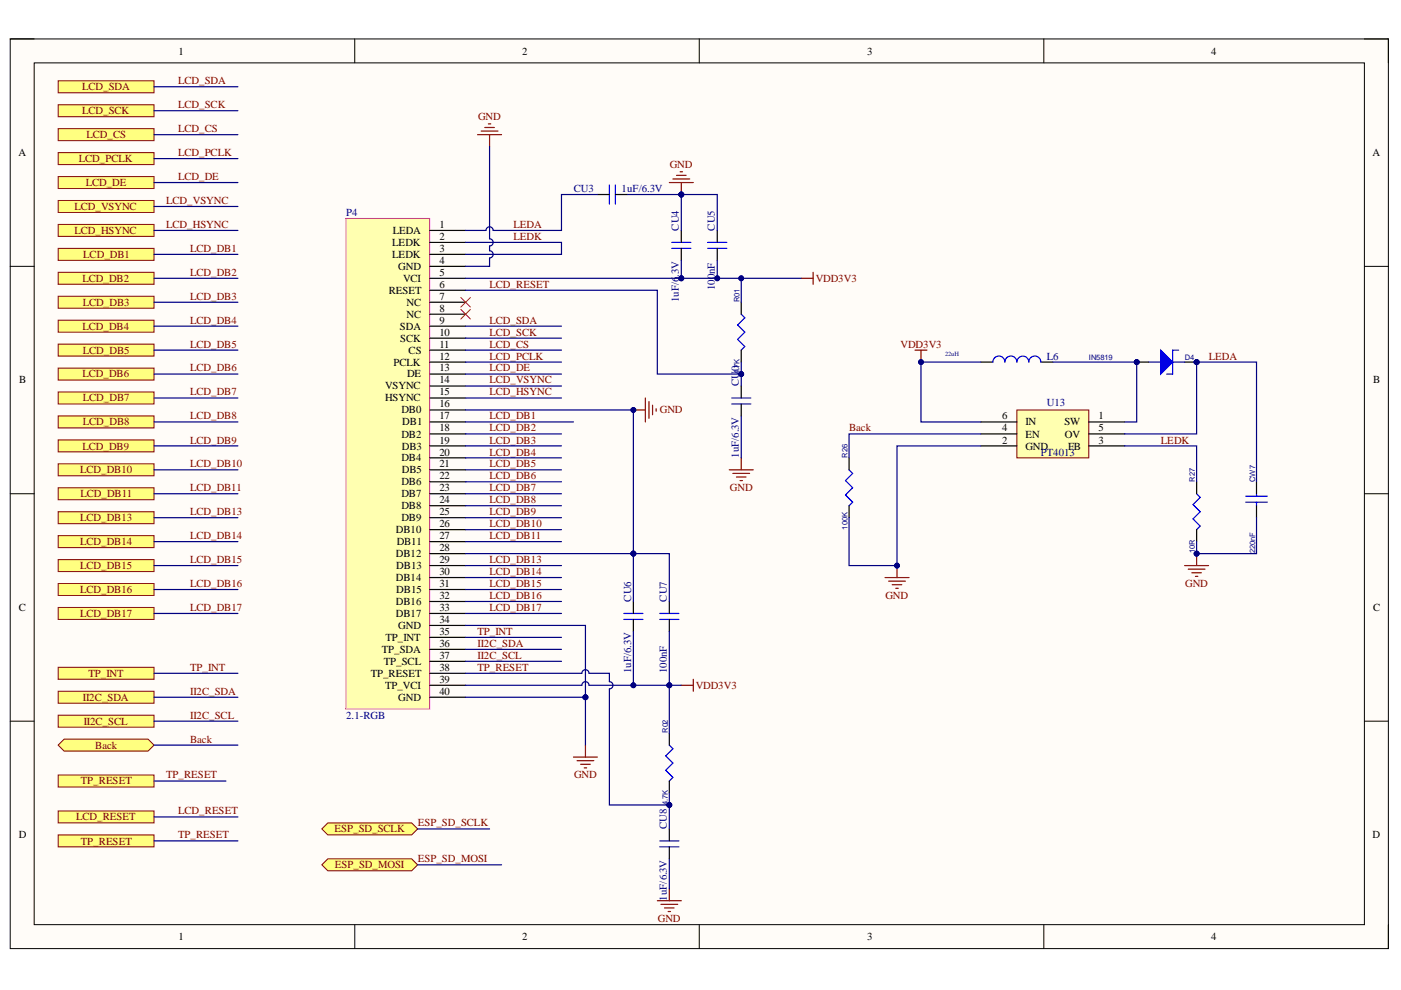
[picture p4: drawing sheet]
<svg xmlns="http://www.w3.org/2000/svg" width="297mm" height="210mm" viewBox="0 0 297 210" stroke-linecap="round" stroke-linejoin="round" font-family="sans-serif">
<defs><g id="words">
<g font-size="2.3">
<text x="37.9" y="11.6">1</text>
<text x="110.7" y="11.6">2</text>
<text x="183.8" y="11.6">3</text>
<text x="256.8" y="11.6">4</text>
<text x="3.9" y="33.1">A</text>
<text x="291" y="33.1">A</text>
<text x="83.2" y="52.2">LEDK</text>
<text x="83.3" y="49.6">LEDA</text>
<text x="93.1" y="48.3">1</text>
<text x="93.1" y="50.9">2</text>
<text x="93.1" y="53.4">3</text>
<text x="83.2" y="54.7">LEDK</text>
<text x="84.4" y="57.2">GND</text>
<text x="85.5" y="59.8">VCI</text>
<text x="93.1" y="56">4</text>
<text x="93.1" y="58.5">5</text>
<text x="82.4" y="62.3">RESET</text>
<text x="86.2" y="64.8">NC</text>
<text x="93.1" y="61">6</text>
<text x="93.1" y="63.6">7</text>
<text x="84.8" y="69.9">SDA</text>
<text x="86.2" y="67.4">NC</text>
<text x="93.1" y="66.1">8</text>
<text x="93.1" y="68.6">9</text>
<text x="93.1" y="71.2">10</text>
<text x="83.4" y="77.5">PCLK</text>
<text x="84.9" y="72.4">SCK</text>
<text x="86.6" y="75">CS</text>
<text x="93.1" y="73.7">11</text>
<text x="93.1" y="76.2">12</text>
<text x="4.1" y="81.3">B</text>
<text x="81.7" y="82.6">VSYNC</text>
<text x="86.3" y="80">DE</text>
<text x="93.1" y="78.8">13</text>
<text x="93.1" y="81.3">14</text>
<text x="93.1" y="83.8">15</text>
<text x="291.1" y="81.3">B</text>
<text x="81.7" y="85.1">HSYNC</text>
<text x="85.1" y="87.6">DB0</text>
<text x="93.1" y="86.4">16</text>
<text x="93.1" y="88.9">17</text>
<text x="212.5" y="88.9">6</text>
<text x="232.9" y="88.9">1</text>
<text x="85.1" y="92.8">DB2</text>
<text x="85.2" y="95.3">DB3</text>
<text x="85.3" y="90.2">DB1</text>
<text x="93.1" y="91.4">18</text>
<text x="93.1" y="94">19</text>
<text x="212.5" y="91.4">4</text>
<text x="212.5" y="94">2</text>
<text x="217.4" y="90.2">IN</text>
<text x="217.4" y="92.8">EN</text>
<text x="217.4" y="95.3">GND</text>
<text x="225.7" y="90.2">SW</text>
<text x="225.8" y="92.8">OV</text>
<text x="226.4" y="95.3">FB</text>
<text x="232.9" y="94">3</text>
<text x="232.9" y="91.4">5</text>
<text x="85.1" y="97.8">DB4</text>
<text x="85.2" y="100.4">DB5</text>
<text x="93.1" y="96.6">20</text>
<text x="93.1" y="99.1">21</text>
<text x="93.1" y="101.6">22</text>
<text x="85.1" y="102.9">DB6</text>
<text x="85.1" y="105.4">DB7</text>
<text x="85.1" y="108">DB8</text>
<text x="93.1" y="104.2">23</text>
<text x="93.1" y="106.7">24</text>
<text x="83.9" y="113">DB10</text>
<text x="85.1" y="110.5">DB9</text>
<text x="93.1" y="109.2">25</text>
<text x="93.1" y="111.8">26</text>
<text x="83.9" y="118.1">DB12</text>
<text x="84.1" y="115.6">DB11</text>
<text x="93.1" y="114.3">27</text>
<text x="93.1" y="116.8">28</text>
<text x="93.1" y="119.4">29</text>
<text x="83.9" y="123.2">DB14</text>
<text x="84" y="120.6">DB13</text>
<text x="84" y="125.7">DB15</text>
<text x="93.1" y="121.9">30</text>
<text x="93.1" y="124.4">31</text>
<text x="4" y="129.5">C</text>
<text x="83.9" y="128.2">DB16</text>
<text x="83.9" y="130.8">DB17</text>
<text x="93.1" y="127">32</text>
<text x="93.1" y="129.5">33</text>
<text x="291.1" y="129.5">C</text>
<text x="81.7" y="135.9">TP_INT</text>
<text x="84.4" y="133.3">GND</text>
<text x="93.1" y="132">34</text>
<text x="93.1" y="134.6">35</text>
<text x="93.1" y="137.2">36</text>
<text x="78.6" y="143.5">TP_RESET</text>
<text x="81" y="138.5">TP_SDA</text>
<text x="81.4" y="141">TP_SCL</text>
<text x="93.1" y="139.7">37</text>
<text x="93.1" y="142.3">38</text>
<text x="81.7" y="146.1">TP_VCI</text>
<text x="84.4" y="148.6">GND</text>
<text x="93.1" y="144.8">39</text>
<text x="93.1" y="147.3">40</text>
<text x="4" y="177.7">D</text>
<text x="291" y="177.7">D</text>
<text x="37.9" y="199.3">1</text>
<text x="110.7" y="199.3">2</text>
<text x="183.8" y="199.3">3</text>
<text x="256.8" y="199.3">4</text>
</g>
<g font-size="2.3" fill="#800000">
<text x="37.8" y="17.9">LCD_SDA</text>
<text x="17.4" y="19.2">LCD_SDA</text>
<text x="37.8" y="23">LCD_SCK</text>
<text x="17.4" y="24.2">LCD_SCK</text>
<text x="18.3" y="29.3">LCD_CS</text>
<text x="37.8" y="28">LCD_CS</text>
<text x="101.3" y="25.5">GND</text>
<text x="16.7" y="34.4">LCD_PCLK</text>
<text x="37.8" y="33.1">LCD_PCLK</text>
<text x="142" y="35.6">GND</text>
<text x="18.2" y="39.4">LCD_DE</text>
<text x="37.8" y="38.2">LCD_DE</text>
<text x="15.8" y="44.5">LCD_VSYNC</text>
<text x="35.2" y="43.2">LCD_VSYNC</text>
<text x="15.8" y="49.6">LCD_HSYNC</text>
<text x="35.2" y="48.3">LCD_HSYNC</text>
<text x="40.3" y="53.4">LCD_DB1</text>
<text x="108.9" y="50.9">LEDK</text>
<text x="108.9" y="48.3">LEDA</text>
<text x="17.5" y="59.8">LCD_DB2</text>
<text x="17.7" y="54.7">LCD_DB1</text>
<text x="40.3" y="58.5">LCD_DB2</text>
<text x="172.9" y="59.8">VDD3V3</text>
<text x="17.6" y="64.8">LCD_DB3</text>
<text x="40.3" y="63.6">LCD_DB3</text>
<text x="103.8" y="61">LCD_RESET</text>
<text x="17.5" y="69.9">LCD_DB4</text>
<text x="40.3" y="68.6">LCD_DB4</text>
<text x="103.8" y="68.6">LCD_SDA</text>
<text x="103.8" y="71.2">LCD_SCK</text>
<text x="17.6" y="75">LCD_DB5</text>
<text x="40.3" y="73.7">LCD_DB5</text>
<text x="103.8" y="76.2">LCD_PCLK</text>
<text x="103.8" y="73.7">LCD_CS</text>
<text x="190.9" y="73.7">VDD3V3</text>
<text x="256.3" y="76.2">LEDA</text>
<text x="17.5" y="80">LCD_DB6</text>
<text x="40.3" y="78.8">LCD_DB6</text>
<text x="40.3" y="83.8">LCD_DB7</text>
<text x="103.8" y="78.8">LCD_DE</text>
<text x="103.8" y="81.3">LCD_VSYNC</text>
<text x="103.8" y="83.8">LCD_HSYNC</text>
<text x="17.6" y="85.1">LCD_DB7</text>
<text x="40.3" y="88.9">LCD_DB8</text>
<text x="103.8" y="88.9">LCD_DB1</text>
<text x="139.9" y="87.6">GND</text>
<text x="17.5" y="95.3">LCD_DB9</text>
<text x="17.6" y="90.2">LCD_DB8</text>
<text x="40.3" y="94">LCD_DB9</text>
<text x="103.8" y="91.4">LCD_DB2</text>
<text x="103.8" y="94">LCD_DB3</text>
<text x="180" y="91.4">Back</text>
<text x="246.1" y="94">LEDK</text>
<text x="17" y="100.4">LCD_DB10</text>
<text x="40.3" y="99.1">LCD_DB10</text>
<text x="103.8" y="96.6">LCD_DB4</text>
<text x="103.8" y="99.1">LCD_DB5</text>
<text x="103.8" y="101.6">LCD_DB6</text>
<text x="17.1" y="105.4">LCD_DB11</text>
<text x="40.3" y="104.2">LCD_DB11</text>
<text x="103.8" y="104.2">LCD_DB7</text>
<text x="103.8" y="106.7">LCD_DB8</text>
<text x="154.8" y="104.2">GND</text>
<text x="17" y="110.5">LCD_DB13</text>
<text x="40.3" y="109.2">LCD_DB13</text>
<text x="103.8" y="109.2">LCD_DB9</text>
<text x="103.8" y="111.8">LCD_DB10</text>
<text x="17" y="115.6">LCD_DB14</text>
<text x="40.3" y="114.3">LCD_DB14</text>
<text x="40.3" y="119.4">LCD_DB15</text>
<text x="103.8" y="114.3">LCD_DB11</text>
<text x="103.8" y="119.4">LCD_DB13</text>
<text x="17" y="120.6">LCD_DB15</text>
<text x="17" y="125.7">LCD_DB16</text>
<text x="40.3" y="124.4">LCD_DB16</text>
<text x="103.8" y="121.9">LCD_DB14</text>
<text x="103.8" y="124.4">LCD_DB15</text>
<text x="251.3" y="124.4">GND</text>
<text x="17" y="130.8">LCD_DB17</text>
<text x="40.3" y="129.5">LCD_DB17</text>
<text x="103.8" y="127">LCD_DB16</text>
<text x="103.8" y="129.5">LCD_DB17</text>
<text x="187.7" y="127">GND</text>
<text x="101.3" y="134.6">TP_INT</text>
<text x="101.3" y="137.2">II2C_SDA</text>
<text x="18.8" y="143.5">TP_INT</text>
<text x="40.3" y="142.3">TP_INT</text>
<text x="101.3" y="139.7">II2C_SCL</text>
<text x="101.3" y="142.3">TP_RESET</text>
<text x="17.6" y="148.6">II2C_SDA</text>
<text x="40.3" y="147.3">II2C_SDA</text>
<text x="147.5" y="146.1">VDD3V3</text>
<text x="17.8" y="153.7">II2C_SCL</text>
<text x="40.3" y="152.4">II2C_SCL</text>
<text x="20.2" y="158.7">Back</text>
<text x="40.3" y="157.5">Back</text>
<text x="17.2" y="166.3">TP_RESET</text>
<text x="35.2" y="165.1">TP_RESET</text>
<text x="121.7" y="165.1">GND</text>
<text x="16.1" y="173.9">LCD_RESET</text>
<text x="37.8" y="172.7">LCD_RESET</text>
<text x="17.2" y="179.1">TP_RESET</text>
<text x="37.8" y="177.7">TP_RESET</text>
<text x="70.9" y="176.5">ESP_SD_SCLK</text>
<text x="88.6" y="175.2">ESP_SD_SCLK</text>
<text x="71" y="184.1">ESP_SD_MOSI</text>
<text x="88.6" y="182.9">ESP_SD_MOSI</text>
<text x="139.5" y="195.5">GND</text>
</g>
<g font-size="2.3" fill="#000080">
<text x="121.6" y="40.7">CU3</text>
<text x="131.8" y="40.7">1uF/6.3V</text>
<text x="73.4" y="45.8">P4</text>
<text x="143.9" y="48.9" transform="rotate(-90 143.9 48.9)">CU4</text>
<text x="151.6" y="48.9" transform="rotate(-90 151.6 48.9)">CU5</text>
<text x="143.9" y="58.7" transform="rotate(-90 143.9 58.7)">.3V</text>
<text x="143.9" y="64.1" transform="rotate(-90 143.9 64.1)">1uF/6</text>
<text x="151.6" y="61.5" transform="rotate(-90 151.6 61.5)">100nF</text>
<text x="222" y="76.2">L6</text>
<text x="156.6" y="81.8" transform="rotate(-90 156.6 81.8)">CU</text>
<text x="156.6" y="78.7" transform="rotate(-90 156.6 78.7)">0</text>
<text x="222" y="86.1">U13</text>
<text x="156.6" y="97.1" transform="rotate(-90 156.6 97.1)">1uF/6.3V</text>
<text x="220.7" y="96.6">PT4013</text>
<text x="133.8" y="127.6" transform="rotate(-90 133.8 127.6)">CU6</text>
<text x="141.4" y="127.6" transform="rotate(-90 141.4 127.6)">CU7</text>
<text x="133.8" y="142.8" transform="rotate(-90 133.8 142.8)">1uF/6.3V</text>
<text x="141.4" y="142.8" transform="rotate(-90 141.4 142.8)">100nF</text>
<text x="73.4" y="152.4">2.1-RGB</text>
<text x="141.4" y="175.8" transform="rotate(-90 141.4 175.8)">CU8</text>
<text x="141.4" y="191" transform="rotate(-90 141.4 191)">1uF/6.3V</text>
</g>
<g font-size="1.6" fill="#000080">
<text x="156.8" y="64.1" transform="rotate(-90 156.8 64.1)">R01</text>
<text x="230.8" y="76.4">IN5819</text>
<text x="251.2" y="76.4">D4</text>
<text x="156.8" y="79.3" transform="rotate(-90 156.8 79.3)">4.7K</text>
<text x="179.7" y="97.1" transform="rotate(-90 179.7 97.1)">R26</text>
<text x="253.3" y="102.2" transform="rotate(-90 253.3 102.2)">R27</text>
<text x="266.1" y="102.2" transform="rotate(-90 266.1 102.2)">CW7</text>
<text x="179.7" y="112.3" transform="rotate(-90 179.7 112.3)">100K</text>
<text x="253.3" y="117.4" transform="rotate(-90 253.3 117.4)">10R</text>
<text x="266.1" y="117.4" transform="rotate(-90 266.1 117.4)">220nF</text>
<text x="141.6" y="155.4" transform="rotate(-90 141.6 155.4)">R02</text>
<text x="141.6" y="170.7" transform="rotate(-90 141.6 170.7)">4.7K</text>
</g>
<text font-size="1.4" fill="#000080" x="200.4" y="75.4">22uH</text>
</g></defs>
<path d="M2.2 8.3h292.2v192.8h-292.2z" fill-rule="evenodd" fill="#fffcf8"/>
<path d="M2.2 8.3h292.2v192.8h-292.2z" fill="none" stroke="#000" stroke-width=".21"/>
<path d="M7.2 13.3h282.1v182.7h-282.1z" fill-rule="evenodd" fill="#fffcf8"/>
<g fill="none" stroke="#000" stroke-width=".21">
<path d="M2.2 8.3h5M7.2 13.3h282.1v182.7h-282.1zM75.2 8.3v5M148.3 8.3v5M221.3 8.3v5M289.3 8.3h5.1v5M2.2 56.5h5M289.3 56.5h5.1M2.2 104.7h5M289.3 104.7h5.1M2.2 152.9h5M289.3 152.9h5.1"/>
<path d="M75.2 196v5.1M148.3 196v5.1M221.3 196v5.1M294.4 196v5.1"/>
</g>
<path d="M73.3 46.3h17.8v104.1h-17.8z" fill-rule="evenodd" fill="#ffffb0"/>
<path d="M73.3 46.3h17.8v104.1h-17.8z" fill="none" stroke="#f0f" stroke-width=".21"/>
<g fill="none" stroke="#000" stroke-width=".25">
<path d="M91.1 48.9h7.6M91.1 51.4h7.6M91.1 53.9h7.6M91.1 56.5h7.6M91.1 59h7.6M144.4 48.9v2.5M144.4 52.7v2.5M91.1 61.5h7.6M91.1 64.1h7.6M91.1 66.6h7.6M91.1 69.2h7.6M91.1 71.7h7.6"/>
<path d="M91.1 74.2h7.6M91.1 76.8h7.6M91.1 79.3h7.6M91.1 81.8h7.6M91.1 84.4h7.6M91.1 86.9h7.6M91.1 89.5h7.6M91.1 92h7.6M91.1 94.5h7.6M91.1 97.1h7.6M91.1 99.6h7.6M91.1 102.2h7.6"/>
<path d="M91.1 104.7h7.6M91.1 107.2h7.6M91.1 109.8h7.6M91.1 112.3h7.6M91.1 114.8h7.6M91.1 117.4h7.6M91.1 119.9h7.6M91.1 122.5h7.6M91.1 125h7.6M91.1 127.5h7.6M91.1 130.1h7.6M91.1 132.6h7.6"/>
<path d="M91.1 135.1h7.6M91.1 137.7h7.6M91.1 140.2h7.6M91.1 142.8h7.6M91.1 145.3h7.6M91.1 147.8h7.6"/>
</g>
<path d="M101.3 28.6h5M102 27.8h3.6M102.8 27h2M103.5 26.3h.6M103.8 28.6v2.5M141.9 38.7h5.1M142.7 37.9h3.5M143.4 37.2h2.1M144.2 36.4h.5M144.4 38.7v2.5" fill="none" stroke="#800000" stroke-width=".25"/>
<path d="M97.7 65.6l2 2M97.7 63.1l2 2M99.7 65.6l-2 2M99.7 63.1l-2 2" fill="none" stroke="#f00" stroke-width=".21"/>
<path d="M142.4 51.4h4.1M142.4 52.7h4.1" fill="none" stroke="#00f" stroke-width=".25"/>
<circle cx="144.4" cy="41.2" r=".51" fill="#000080"/>
<circle cx="144.4" cy="41.2" r=".51" fill="none" stroke="#000080" stroke-width=".21"/>
<path d="M150 51.4h4.1M150 52.7h4.1M132.3 130.1h4M132.3 131.3h4" fill="none" stroke="#00f" stroke-width=".25"/>
<path d="M152.1 48.9v2.5M152.1 52.7v2.5M134.3 127.5v2.6M134.3 131.3v2.6" fill="none" stroke="#000" stroke-width=".25"/>
<path d="M134.3 86.9h2.5M136.8 84.4v5.1M137.6 85.1v3.6M138.4 85.9v2M139.1 86.7v.5" fill="none" stroke="#800000" stroke-width=".25"/>
<circle cx="134.3" cy="86.9" r=".51" fill="#000080"/>
<circle cx="134.3" cy="86.9" r=".51" fill="none" stroke="#000080" stroke-width=".21"/>
<path d="M129.2 39.2v4.1M130.5 39.2v4.1M139.9 130.1h4M139.9 131.3h4" fill="none" stroke="#00f" stroke-width=".25"/>
<path d="M126.7 41.2h2.5M130.5 41.2h2.5M141.9 127.5v2.6M141.9 131.3v2.6" fill="none" stroke="#000" stroke-width=".25"/>
<path d="M169.9 59h2.5M172.4 57.7v2.6M124.1 158v2.5M144.4 145.3h2.6M147 144v2.6M121.6 160.5h5.1M122.3 161.3h3.6M123.1 162h2M123.9 162.8h.5" fill="none" stroke="#800000" stroke-width=".25"/>
<path d="M215.6 86.9h15.2v10.2h-15.2z" fill-rule="evenodd" fill="#ffffb0"/>
<path d="M215.6 86.9h15.2v10.2h-15.2z" fill="none" stroke="#800000" stroke-width=".21"/>
<path d="M180 97.1v2.5M208 89.5h7.6M208 92h7.6M208 94.5h7.6M230.8 89.5h7.7M230.8 92h7.7M230.8 94.5h7.7M180 107.2v2.6" fill="none" stroke="#000" stroke-width=".25"/>
<path d="M180 99.6l.8 .8-1.5 1.5 1.5 1.5-1.5 1.5 1.5 1.6-.8 .7" fill="none" stroke="#00f" stroke-width=".25"/>
<path d="M190.2 119.9v2.6M187.6 122.5h5.1M188.4 123.2h3.6M189.2 124h2M189.9 124.7h.5" fill="none" stroke="#800000" stroke-width=".25"/>
<circle cx="190.2" cy="119.9" r=".51" fill="#000080"/>
<circle cx="190.2" cy="119.9" r=".51" fill="none" stroke="#000080" stroke-width=".21"/>
<path d="M208 76.8h2.5M220.7 76.8h2.5" fill="none" stroke="#000" stroke-width=".25"/>
<path d="M210.5 76.8a1.27 1.27 0 0 1 1.3-1.3 1.27 1.27 0 0 1 1.2 1.3 1.27 1.27 0 0 1 1.3-1.3 1.27 1.27 0 0 1 1.3 1.3 1.27 1.27 0 0 1 1.3-1.3 1.27 1.27 0 0 1 1.2 1.3 1.27 1.27 0 0 1 1.3-1.3 1.27 1.27 0 0 1 1.3 1.3" fill="none" stroke="#00f" stroke-width=".25"/>
<circle cx="241" cy="76.8" r=".51" fill="#000080"/>
<circle cx="241" cy="76.8" r=".51" fill="none" stroke="#000080" stroke-width=".21"/>
<circle cx="253.7" cy="76.8" r=".51" fill="#000080"/>
<circle cx="253.7" cy="76.8" r=".51" fill="none" stroke="#000080" stroke-width=".21"/>
<path d="M246.1 74.2l2.5 2.6-2.5 2.5z" fill="#00f"/>
<path d="M243.5 76.8h2.6M246.1 74.2l2.5 2.6-2.5 2.5zM248.6 76.8h2.6M249.9 74.2h-1.3v5.1h-1.2" fill="none" stroke="#00f" stroke-width=".25"/>
<path d="M241 76.8h2.5" fill="none" stroke="#000" stroke-width=".25"/>
<circle cx="241" cy="76.8" r=".51" fill="#000080"/>
<circle cx="241" cy="76.8" r=".51" fill="none" stroke="#000080" stroke-width=".21"/>
<path d="M251.2 76.8h2.5" fill="none" stroke="#000" stroke-width=".25"/>
<circle cx="253.7" cy="76.8" r=".51" fill="#000080"/>
<circle cx="253.7" cy="76.8" r=".51" fill="none" stroke="#000080" stroke-width=".21"/>
<path d="M253.7 104.7l.8 .8-1.6 1.5 1.6 1.5-1.6 1.5 1.6 1.5-.8 .8" fill="none" stroke="#00f" stroke-width=".25"/>
<path d="M253.7 102.2v2.5M253.7 112.3v2.5" fill="none" stroke="#000" stroke-width=".25"/>
<circle cx="253.7" cy="117.4" r=".51" fill="#000080"/>
<circle cx="253.7" cy="117.4" r=".51" fill="none" stroke="#000080" stroke-width=".21"/>
<path d="M251.2 119.9h5M253.7 117.4v2.5M251.9 120.7h3.6M252.7 121.4h2M253.5 122.2h.5" fill="none" stroke="#800000" stroke-width=".25"/>
<circle cx="253.7" cy="117.4" r=".51" fill="#000080"/>
<circle cx="253.7" cy="117.4" r=".51" fill="none" stroke="#000080" stroke-width=".21"/>
<path d="M264.1 106.5h4.6M264.1 105.2h4.6M266.4 104.7v.5M266.4 106.5v.7" fill="none" stroke="#00f" stroke-width=".25"/>
<path d="M266.4 102.2v2.5M266.4 107.2v2.6" fill="none" stroke="#000" stroke-width=".25"/>
<path d="M194 74.2h2.5M195.3 74.2v2.6" fill="none" stroke="#800000" stroke-width=".25"/>
<circle cx="195.3" cy="76.8" r=".51" fill="#000080"/>
<circle cx="195.3" cy="76.8" r=".51" fill="none" stroke="#000080" stroke-width=".21"/>
<path d="M12.3 17.1h20.4v2.6h-20.4z" fill-rule="evenodd" fill="#ffff80"/>
<path d="M12.3 17.1h20.4v2.6h-20.4z" fill="none" stroke="#800000" stroke-width=".21"/>
<path d="M12.3 22.2h20.4v2.5h-20.4z" fill-rule="evenodd" fill="#ffff80"/>
<path d="M12.3 22.2h20.4v2.5h-20.4z" fill="none" stroke="#800000" stroke-width=".21"/>
<path d="M12.3 27.3h20.4v2.5h-20.4z" fill-rule="evenodd" fill="#ffff80"/>
<path d="M12.3 27.3h20.4v2.5h-20.4z" fill="none" stroke="#800000" stroke-width=".21"/>
<path d="M12.3 32.4h20.4v2.5h-20.4z" fill-rule="evenodd" fill="#ffff80"/>
<path d="M12.3 32.4h20.4v2.5h-20.4z" fill="none" stroke="#800000" stroke-width=".21"/>
<path d="M12.3 37.4h20.4v2.6h-20.4z" fill-rule="evenodd" fill="#ffff80"/>
<path d="M12.3 37.4h20.4v2.6h-20.4z" fill="none" stroke="#800000" stroke-width=".21"/>
<path d="M12.3 42.5h20.4v2.5h-20.4z" fill-rule="evenodd" fill="#ffff80"/>
<path d="M12.3 42.5h20.4v2.5h-20.4z" fill="none" stroke="#800000" stroke-width=".21"/>
<path d="M12.3 47.6h20.4v2.5h-20.4z" fill-rule="evenodd" fill="#ffff80"/>
<path d="M12.3 47.6h20.4v2.5h-20.4z" fill="none" stroke="#800000" stroke-width=".21"/>
<path d="M12.3 52.7h20.4v2.5h-20.4z" fill-rule="evenodd" fill="#ffff80"/>
<path d="M12.3 52.7h20.4v2.5h-20.4z" fill="none" stroke="#800000" stroke-width=".21"/>
<path d="M12.3 57.7h20.4v2.6h-20.4z" fill-rule="evenodd" fill="#ffff80"/>
<path d="M12.3 57.7h20.4v2.6h-20.4z" fill="none" stroke="#800000" stroke-width=".21"/>
<path d="M12.3 62.8h20.4v2.6h-20.4z" fill-rule="evenodd" fill="#ffff80"/>
<path d="M12.3 62.8h20.4v2.6h-20.4z" fill="none" stroke="#800000" stroke-width=".21"/>
<path d="M12.3 67.9h20.4v2.5h-20.4z" fill-rule="evenodd" fill="#ffff80"/>
<path d="M12.3 67.9h20.4v2.5h-20.4z" fill="none" stroke="#800000" stroke-width=".21"/>
<path d="M12.3 73h20.4v2.5h-20.4z" fill-rule="evenodd" fill="#ffff80"/>
<path d="M12.3 73h20.4v2.5h-20.4z" fill="none" stroke="#800000" stroke-width=".21"/>
<path d="M12.3 78h20.4v2.6h-20.4z" fill-rule="evenodd" fill="#ffff80"/>
<path d="M12.3 78h20.4v2.6h-20.4z" fill="none" stroke="#800000" stroke-width=".21"/>
<path d="M12.3 83.1h20.4v2.6h-20.4z" fill-rule="evenodd" fill="#ffff80"/>
<path d="M12.3 83.1h20.4v2.6h-20.4z" fill="none" stroke="#800000" stroke-width=".21"/>
<path d="M12.3 88.2h20.4v2.5h-20.4z" fill-rule="evenodd" fill="#ffff80"/>
<path d="M12.3 88.2h20.4v2.5h-20.4z" fill="none" stroke="#800000" stroke-width=".21"/>
<path d="M12.3 93.3h20.4v2.5h-20.4z" fill-rule="evenodd" fill="#ffff80"/>
<path d="M12.3 93.3h20.4v2.5h-20.4z" fill="none" stroke="#800000" stroke-width=".21"/>
<path d="M12.3 98.3h20.4v2.6h-20.4z" fill-rule="evenodd" fill="#ffff80"/>
<path d="M12.3 98.3h20.4v2.6h-20.4z" fill="none" stroke="#800000" stroke-width=".21"/>
<path d="M12.3 103.4h20.4v2.6h-20.4z" fill-rule="evenodd" fill="#ffff80"/>
<path d="M12.3 103.4h20.4v2.6h-20.4z" fill="none" stroke="#800000" stroke-width=".21"/>
<path d="M12.3 108.5h20.4v2.5h-20.4z" fill-rule="evenodd" fill="#ffff80"/>
<path d="M12.3 108.5h20.4v2.5h-20.4z" fill="none" stroke="#800000" stroke-width=".21"/>
<path d="M12.3 113.6h20.4v2.5h-20.4z" fill-rule="evenodd" fill="#ffff80"/>
<path d="M12.3 113.6h20.4v2.5h-20.4z" fill="none" stroke="#800000" stroke-width=".21"/>
<path d="M12.3 118.6h20.4v2.6h-20.4z" fill-rule="evenodd" fill="#ffff80"/>
<path d="M12.3 118.6h20.4v2.6h-20.4z" fill="none" stroke="#800000" stroke-width=".21"/>
<path d="M12.3 123.7h20.4v2.6h-20.4z" fill-rule="evenodd" fill="#ffff80"/>
<path d="M12.3 123.7h20.4v2.6h-20.4z" fill="none" stroke="#800000" stroke-width=".21"/>
<path d="M12.3 128.8h20.4v2.5h-20.4z" fill-rule="evenodd" fill="#ffff80"/>
<path d="M12.3 128.8h20.4v2.5h-20.4z" fill="none" stroke="#800000" stroke-width=".21"/>
<path d="M12.3 141.5h20.4v2.5h-20.4z" fill-rule="evenodd" fill="#ffff80"/>
<path d="M12.3 141.5h20.4v2.5h-20.4z" fill="none" stroke="#800000" stroke-width=".21"/>
<path d="M12.3 146.6h20.4v2.5h-20.4z" fill-rule="evenodd" fill="#ffff80"/>
<path d="M12.3 146.6h20.4v2.5h-20.4z" fill="none" stroke="#800000" stroke-width=".21"/>
<path d="M12.3 151.6h20.4v2.6h-20.4z" fill-rule="evenodd" fill="#ffff80"/>
<path d="M12.3 151.6h20.4v2.6h-20.4z" fill="none" stroke="#800000" stroke-width=".21"/>
<path d="M12.3 158l1.3-1.3h17.8l1.3 1.3-1.3 1.3h-17.8z" fill-rule="evenodd" fill="#ffff80"/>
<path d="M12.3 158l1.3-1.3h17.8l1.3 1.3-1.3 1.3h-17.8z" fill="none" stroke="#800000" stroke-width=".21"/>
<path d="M12.3 164.3h20.4v2.6h-20.4z" fill-rule="evenodd" fill="#ffff80"/>
<path d="M12.3 164.3h20.4v2.6h-20.4z" fill="none" stroke="#800000" stroke-width=".21"/>
<path d="M12.3 171.9h20.4v2.6h-20.4z" fill-rule="evenodd" fill="#ffff80"/>
<path d="M12.3 171.9h20.4v2.6h-20.4z" fill="none" stroke="#800000" stroke-width=".21"/>
<path d="M12.3 177h20.4v2.6h-20.4z" fill-rule="evenodd" fill="#ffff80"/>
<path d="M12.3 177h20.4v2.6h-20.4z" fill="none" stroke="#800000" stroke-width=".21"/>
<path d="M157.2 66.6l.7 .8-1.5 1.5 1.5 1.5-1.5 1.5 1.5 1.6-.7 .7M155.1 84.4h4.1M155.1 85.7h4.1" fill="none" stroke="#00f" stroke-width=".25"/>
<path d="M157.2 64.1v2.5M157.2 74.2v2.6M157.2 81.8v2.6M157.2 85.7v2.5" fill="none" stroke="#000" stroke-width=".25"/>
<circle cx="157.2" cy="79.3" r=".51" fill="#000080"/>
<circle cx="157.2" cy="79.3" r=".51" fill="none" stroke="#000080" stroke-width=".21"/>
<path d="M154.6 99.6h5.1M157.2 97.1v2.5M155.4 100.4h3.5M156.1 101.1h2.1M156.9 101.9h.5" fill="none" stroke="#800000" stroke-width=".25"/>
<path d="M141.9 158l.8 .7-1.6 1.6 1.6 1.5-1.6 1.5 1.6 1.5-.8 .8" fill="none" stroke="#00f" stroke-width=".25"/>
<path d="M141.9 155.4v2.6M141.9 165.6v2.5" fill="none" stroke="#000" stroke-width=".25"/>
<circle cx="141.9" cy="170.7" r=".51" fill="#000080"/>
<circle cx="141.9" cy="170.7" r=".51" fill="none" stroke="#000080" stroke-width=".21"/>
<path d="M139.9 178.3h4M139.9 179.6h4" fill="none" stroke="#00f" stroke-width=".25"/>
<path d="M141.9 175.8v2.5M141.9 179.6v2.5" fill="none" stroke="#000" stroke-width=".25"/>
<path d="M139.4 191h5.1M140.1 191.7h3.6M140.9 192.5h2M141.7 193.3h.5M141.9 188.4v2.6" fill="none" stroke="#800000" stroke-width=".25"/>
<path d="M69.5 174.5h17.8l1.3 1.3-1.3 1.2h-17.8l-1.3-1.2z" fill-rule="evenodd" fill="#ffff80"/>
<path d="M69.5 174.5h17.8l1.3 1.3-1.3 1.2h-17.8l-1.3-1.2z" fill="none" stroke="#800000" stroke-width=".21"/>
<path d="M68.2 183.4l1.3-1.3h17.8l1.3 1.3-1.3 1.2h-17.8z" fill-rule="evenodd" fill="#ffff80"/>
<path d="M68.2 183.4l1.3-1.3h17.8l1.3 1.3-1.3 1.2h-17.8z" fill="none" stroke="#800000" stroke-width=".21"/>
<g fill="none" stroke="#000080" stroke-width=".25">
<path d="M103.8 31.1v19.5a.76 .76 0 0 1 .8 .8 .76 .76 0 0 1-.8 .8v1a.76 .76 0 0 1 .8 .7 .76 .76 0 0 1-.8 .8v1.8h-5.1M98.7 51.4h20.3v2.5h-20.3M98.7 69.2h20.3M98.7 71.7h20.3M98.7 74.2h20.3M98.7 76.8h20.3M98.7 79.3h20.3M98.7 84.4h20.3M98.7 81.8h20.3M98.7 92h20.3M98.7 94.5h20.3M98.7 97.1h20.3"/>
<path d="M98.7 99.6h20.3M98.7 102.2h20.3M98.7 104.7h20.3M98.7 107.2h20.3M98.7 109.8h20.3M98.7 112.3h20.3M98.7 114.8h20.3M98.7 119.9h20.3M98.7 132.6h25.4v15.2M98.7 122.5h20.3M98.7 125h20.3M98.7 127.5h20.3"/>
<path d="M98.7 130.1h20.3M98.7 135.1h20.3M98.7 137.7h20.3M98.7 140.2h20.3"/>
</g>
<circle cx="124.1" cy="147.8" r=".51" fill="#000080"/>
<circle cx="124.1" cy="147.8" r=".51" fill="none" stroke="#000080" stroke-width=".21"/>
<path d="M126.7 41.2h-7.7v7.7h-14.4a.76 .76 0 0 0-.8-.8 .76 .76 0 0 0-.8 .8h-4.3M141.9 133.9v11.4" fill="none" stroke="#000080" stroke-width=".25"/>
<circle cx="141.9" cy="145.3" r=".51" fill="#000080"/>
<circle cx="141.9" cy="145.3" r=".51" fill="none" stroke="#000080" stroke-width=".21"/>
<path d="M134.3 133.9v11.4" fill="none" stroke="#000080" stroke-width=".25"/>
<circle cx="134.3" cy="145.3" r=".51" fill="#000080"/>
<circle cx="134.3" cy="145.3" r=".51" fill="none" stroke="#000080" stroke-width=".21"/>
<path d="M144.4 41.2h7.7v7.7" fill="none" stroke="#000080" stroke-width=".25"/>
<circle cx="144.4" cy="41.2" r=".51" fill="#000080"/>
<circle cx="144.4" cy="41.2" r=".51" fill="none" stroke="#000080" stroke-width=".21"/>
<path d="M144.4 41.2v7.7" fill="none" stroke="#000080" stroke-width=".25"/>
<circle cx="144.4" cy="41.2" r=".51" fill="#000080"/>
<circle cx="144.4" cy="41.2" r=".51" fill="none" stroke="#000080" stroke-width=".21"/>
<path d="M133 41.2h11.4" fill="none" stroke="#000080" stroke-width=".25"/>
<circle cx="144.4" cy="41.2" r=".51" fill="#000080"/>
<circle cx="144.4" cy="41.2" r=".51" fill="none" stroke="#000080" stroke-width=".21"/>
<path d="M98.7 59h45.7" fill="none" stroke="#000080" stroke-width=".25"/>
<circle cx="144.5" cy="59" r=".51" fill="#000080"/>
<circle cx="144.5" cy="59" r=".51" fill="none" stroke="#000080" stroke-width=".21"/>
<path d="M144.4 55.2v3.8" fill="none" stroke="#000080" stroke-width=".25"/>
<circle cx="144.5" cy="59" r=".51" fill="#000080"/>
<circle cx="144.5" cy="59" r=".51" fill="none" stroke="#000080" stroke-width=".21"/>
<path d="M134.3 117.4h7.6v10.1" fill="none" stroke="#000080" stroke-width=".25"/>
<circle cx="134.3" cy="117.4" r=".51" fill="#000080"/>
<circle cx="134.3" cy="117.4" r=".51" fill="none" stroke="#000080" stroke-width=".21"/>
<path d="M134.3 117.4v10.1" fill="none" stroke="#000080" stroke-width=".25"/>
<circle cx="134.3" cy="117.4" r=".51" fill="#000080"/>
<circle cx="134.3" cy="117.4" r=".51" fill="none" stroke="#000080" stroke-width=".21"/>
<path d="M98.7 147.8h25.4" fill="none" stroke="#000080" stroke-width=".25"/>
<circle cx="124.1" cy="147.8" r=".51" fill="#000080"/>
<circle cx="124.1" cy="147.8" r=".51" fill="none" stroke="#000080" stroke-width=".21"/>
<path d="M124.1 147.8v10.2" fill="none" stroke="#000080" stroke-width=".25"/>
<circle cx="124.1" cy="147.8" r=".51" fill="#000080"/>
<circle cx="124.1" cy="147.8" r=".51" fill="none" stroke="#000080" stroke-width=".21"/>
<path d="M98.7 89.5h22.9M98.7 117.4h35.6" fill="none" stroke="#000080" stroke-width=".25"/>
<circle cx="134.3" cy="117.4" r=".51" fill="#000080"/>
<circle cx="134.3" cy="117.4" r=".51" fill="none" stroke="#000080" stroke-width=".21"/>
<path d="M98.7 86.9h35.6v30.5" fill="none" stroke="#000080" stroke-width=".25"/>
<circle cx="134.3" cy="86.9" r=".51" fill="#000080"/>
<circle cx="134.3" cy="86.9" r=".51" fill="none" stroke="#000080" stroke-width=".21"/>
<circle cx="134.3" cy="117.4" r=".51" fill="#000080"/>
<circle cx="134.3" cy="117.4" r=".51" fill="none" stroke="#000080" stroke-width=".21"/>
<path d="M98.7 145.3h24.7a.76 .76 0 0 1 .7-.8 .76 .76 0 0 1 .8 .8h19.5" fill="none" stroke="#000080" stroke-width=".25"/>
<circle cx="134.3" cy="145.3" r=".51" fill="#000080"/>
<circle cx="134.3" cy="145.3" r=".51" fill="none" stroke="#000080" stroke-width=".21"/>
<circle cx="141.9" cy="145.3" r=".51" fill="#000080"/>
<circle cx="141.9" cy="145.3" r=".51" fill="none" stroke="#000080" stroke-width=".21"/>
<path d="M208 94.5h-17.8v25.4h-10.2v-10.1" fill="none" stroke="#000080" stroke-width=".25"/>
<circle cx="190.2" cy="119.9" r=".51" fill="#000080"/>
<circle cx="190.2" cy="119.9" r=".51" fill="none" stroke="#000080" stroke-width=".21"/>
<path d="M223.2 76.8h17.8v12.7h-2.5" fill="none" stroke="#000080" stroke-width=".25"/>
<circle cx="241" cy="76.8" r=".51" fill="#000080"/>
<circle cx="241" cy="76.8" r=".51" fill="none" stroke="#000080" stroke-width=".21"/>
<path d="M253.7 76.8v15.2h-15.2" fill="none" stroke="#000080" stroke-width=".25"/>
<circle cx="253.7" cy="76.8" r=".51" fill="#000080"/>
<circle cx="253.7" cy="76.8" r=".51" fill="none" stroke="#000080" stroke-width=".21"/>
<path d="M253.7 76.8h12.7v25.4" fill="none" stroke="#000080" stroke-width=".25"/>
<circle cx="253.7" cy="76.8" r=".51" fill="#000080"/>
<circle cx="253.7" cy="76.8" r=".51" fill="none" stroke="#000080" stroke-width=".21"/>
<path d="M238.5 94.5h15.2v7.7M266.4 109.8v7.6h-12.7v-2.6" fill="none" stroke="#000080" stroke-width=".25"/>
<circle cx="253.7" cy="117.4" r=".51" fill="#000080"/>
<circle cx="253.7" cy="117.4" r=".51" fill="none" stroke="#000080" stroke-width=".21"/>
<path d="M208 76.8h-12.7v12.7h12.7M208 92h-28v5.1" fill="none" stroke="#000080" stroke-width=".25"/>
<circle cx="195.3" cy="76.8" r=".51" fill="#000080"/>
<circle cx="195.3" cy="76.8" r=".51" fill="none" stroke="#000080" stroke-width=".21"/>
<g fill="none" stroke="#000080" stroke-width=".25">
<path d="M32.7 18.4h17.7M32.7 23.5h17.7M32.7 28.6h17.7M32.7 33.6h17.7M32.7 38.7h17.7M32.7 43.8h17.7M32.7 48.9h17.7M32.7 53.9h17.7M32.7 59h17.7M144.4 59h25.5M32.7 64.1h17.7M32.7 69.2h17.7"/>
<path d="M32.7 74.2h17.7M32.7 79.3h17.7M32.7 84.4h17.7M32.7 89.5h17.7M32.7 94.5h17.7M32.7 99.6h17.7M32.7 104.7h17.7M32.7 109.8h17.7M32.7 114.8h17.7M32.7 119.9h17.7M32.7 125h17.7M32.7 130.1h17.7"/>
<path d="M32.7 142.8h17.7M32.7 147.8h17.7M32.7 152.9h17.7M32.7 158h17.7M32.7 165.6h15.2M32.7 173.2h17.7M32.7 178.3h17.7"/>
</g>
<circle cx="144.5" cy="59" r=".51" fill="#000080"/>
<circle cx="144.5" cy="59" r=".51" fill="none" stroke="#000080" stroke-width=".21"/>
<circle cx="152.1" cy="59" r=".51" fill="#000080"/>
<circle cx="152.1" cy="59" r=".51" fill="none" stroke="#000080" stroke-width=".21"/>
<circle cx="157.2" cy="59" r=".51" fill="#000080"/>
<circle cx="157.2" cy="59" r=".51" fill="none" stroke="#000080" stroke-width=".21"/>
<path d="M152.1 55.2v3.8" fill="none" stroke="#000080" stroke-width=".25"/>
<circle cx="152.1" cy="59" r=".51" fill="#000080"/>
<circle cx="152.1" cy="59" r=".51" fill="none" stroke="#000080" stroke-width=".21"/>
<path d="M157.2 59v5.1" fill="none" stroke="#000080" stroke-width=".25"/>
<circle cx="157.2" cy="59" r=".51" fill="#000080"/>
<circle cx="157.2" cy="59" r=".51" fill="none" stroke="#000080" stroke-width=".21"/>
<path d="M157.2 76.8v5" fill="none" stroke="#000080" stroke-width=".25"/>
<circle cx="157.2" cy="79.3" r=".51" fill="#000080"/>
<circle cx="157.2" cy="79.3" r=".51" fill="none" stroke="#000080" stroke-width=".21"/>
<path d="M98.7 61.5h40.7v17.8h17.8M157.2 88.2v8.9" fill="none" stroke="#000080" stroke-width=".25"/>
<circle cx="157.2" cy="79.3" r=".51" fill="#000080"/>
<circle cx="157.2" cy="79.3" r=".51" fill="none" stroke="#000080" stroke-width=".21"/>
<path d="M141.9 145.3v10.1" fill="none" stroke="#000080" stroke-width=".25"/>
<circle cx="141.9" cy="145.3" r=".51" fill="#000080"/>
<circle cx="141.9" cy="145.3" r=".51" fill="none" stroke="#000080" stroke-width=".21"/>
<path d="M141.9 168.1v7.7" fill="none" stroke="#000080" stroke-width=".25"/>
<circle cx="141.9" cy="170.7" r=".51" fill="#000080"/>
<circle cx="141.9" cy="170.7" r=".51" fill="none" stroke="#000080" stroke-width=".21"/>
<path d="M98.7 142.8h24.7a.76 .76 0 0 1 .7-.8 .76 .76 0 0 1 .8 .8h4.3v1.7a.76 .76 0 0 1 .8 .8 .76 .76 0 0 1-.8 .8v24.6h12.7M141.9 182.1v6.3" fill="none" stroke="#000080" stroke-width=".25"/>
<circle cx="141.9" cy="170.7" r=".51" fill="#000080"/>
<circle cx="141.9" cy="170.7" r=".51" fill="none" stroke="#000080" stroke-width=".21"/>
<path d="M88.6 175.8h15.2M88.6 183.4h17.7" fill="none" stroke="#000080" stroke-width=".25"/>
<use href="#words"/>
</svg>
